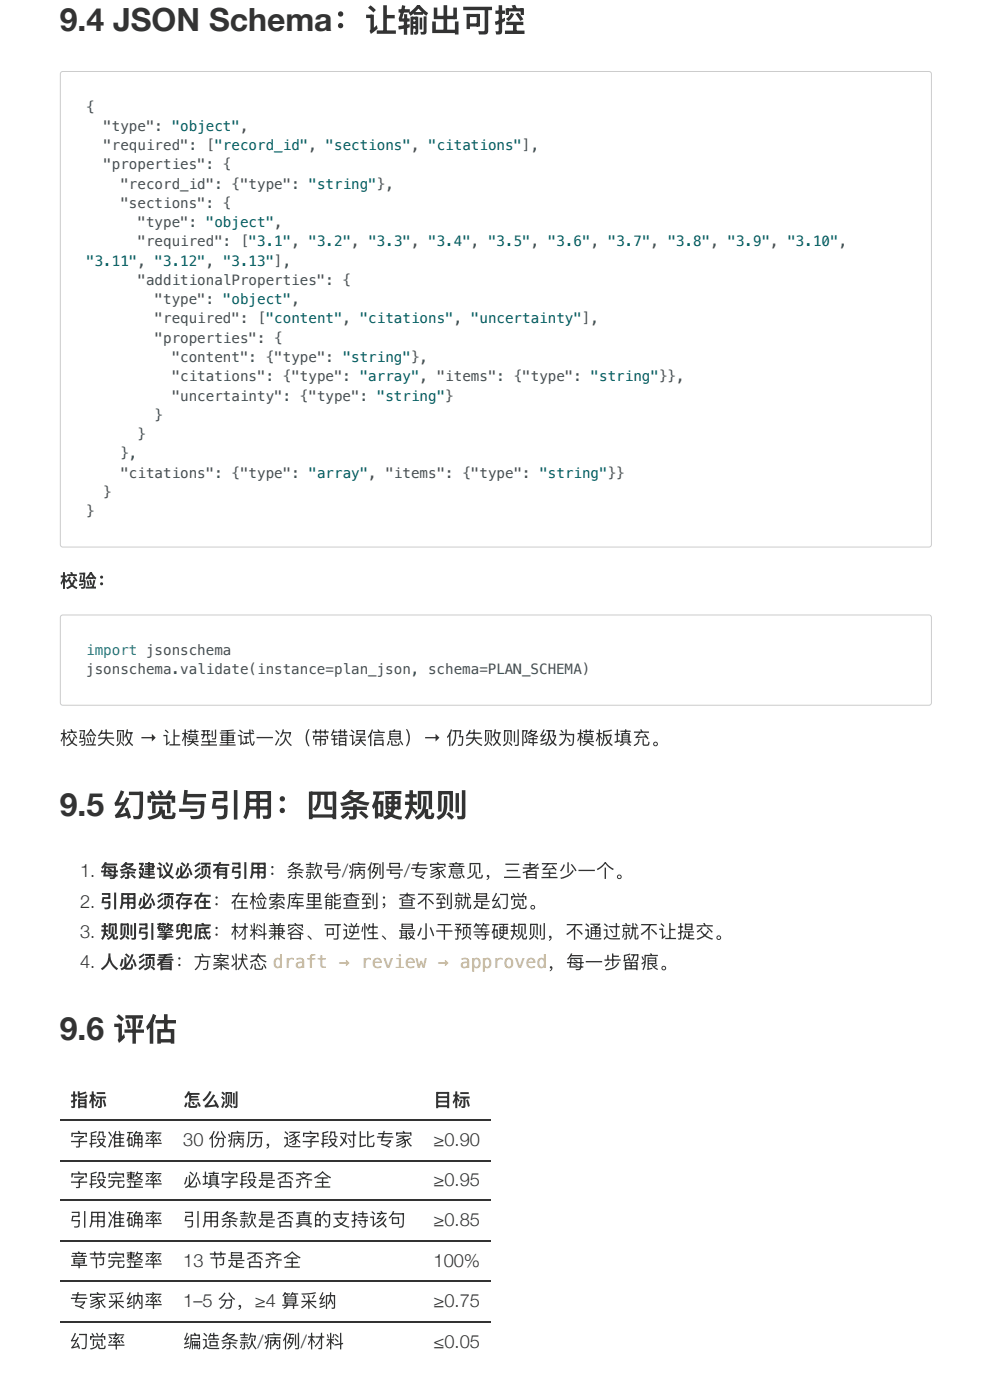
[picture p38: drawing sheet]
<svg xmlns="http://www.w3.org/2000/svg" width="210mm" height="297mm" viewBox="0 0 210 297" stroke-linecap="round" stroke-linejoin="round" font-family="sans-serif">
<defs><g id="words">
<g font-size="6.8" fill="#333">
<text x="12.7" y="6.7">9.4 JSON Schema：让输出可控</text>
<text x="12.7" y="173.2">9.5 幻觉与引用：四条硬规则</text>
<text x="12.7" y="220.7">9.6 评估</text>
</g>
<g font-size="3.9" fill="#333">
<text x="12.7" y="124.6">校验：</text>
<text x="12.7" y="157.9">校验失败 → 让模型重试一次（带错误信息）→ 仍失败则降级为模板填充。</text>
<text x="17" y="186.1">1. 每条建议必须有引用：条款号/病例号/专家意见，三者至少一个。</text>
<text x="17" y="192.5">2. 引用必须存在：在检索库里能查到；查不到就是幻觉。</text>
<text x="17" y="199">3. 规则引擎兜底：材料兼容、可逆性、最小干预等硬规则，不通过就不让提交。</text>
<text x="17" y="205.4">4. 人必须看：方案状态 draft → review → approved，每一步留痕。</text>
<text x="14.8" y="234.7">指标</text>
<text x="38.9" y="234.7">怎么测</text>
<text x="92" y="234.7">目 标</text>
<text x="14.8" y="243.1">字段准确率</text>
<text x="38.9" y="243.1">30 份病历，逐字段对比 专家</text>
<text x="92" y="243.1">≥0.90</text>
<text x="14.8" y="251.7">字段完整率</text>
<text x="38.9" y="251.7">必填字段是否齐全</text>
<text x="92" y="251.7">≥0.95</text>
<text x="14.8" y="260.1">引用 准确率</text>
<text x="38.9" y="260.1">引用 条款是否真的支持该句</text>
<text x="92" y="260.1">≥0.85</text>
<text x="14.8" y="268.7">章节完整率</text>
<text x="38.9" y="268.7">13 节是否齐全</text>
<text x="92" y="268.7">100%</text>
<text x="14.8" y="277.3">专家采纳率</text>
<text x="38.9" y="277.3">1–5 分，≥4 算采纳</text>
<text x="92" y="277.3">≥0.75</text>
<text x="14.8" y="285.9">幻觉率</text>
<text x="38.9" y="285.9">编造条款/病例/材料</text>
<text x="92" y="285.9">≤0.05</text>
</g>
<g font-size="3" fill="#434f54">
<text x="18.3" y="23.7">{</text>
<text x="21.9" y="27.8">&quot;type&quot;: &quot;object&quot;,</text>
<text x="21.9" y="31.8">&quot;required&quot;: [&quot;record_id&quot;, &quot;sections&quot;, &quot;citations&quot;],</text>
<text x="21.9" y="35.9">&quot;properties&quot;: {</text>
<text x="25.5" y="40">&quot;record_id&quot;: {&quot;type&quot;: &quot;string&quot;},</text>
<text x="25.5" y="44.1">&quot;sections&quot;: {</text>
<text x="29.2" y="48.2">&quot;type&quot;: &quot;object&quot;,</text>
<text x="29.2" y="52.3">&quot;required&quot;: [&quot;3.1&quot;, &quot;3.2&quot;, &quot;3.3&quot;, &quot;3.4&quot;, &quot;3.5&quot;, &quot;3.6&quot;, &quot;3.7&quot;, &quot;3.8&quot;, &quot;3.9&quot;, &quot;3.10&quot;,</text>
<text x="29.2" y="60.4">&quot;additionalProperties&quot;: {</text>
<text x="32.8" y="64.5">&quot;type&quot;: &quot;object&quot;,</text>
<text x="32.8" y="68.6">&quot;required&quot;: [&quot;content&quot;, &quot;citations&quot;, &quot;uncertainty&quot;],</text>
<text x="32.8" y="72.7">&quot;properties&quot;: {</text>
<text x="36.4" y="76.8">&quot;content&quot;: {&quot;type&quot;: &quot;string&quot;},</text>
<text x="36.4" y="80.9">&quot;citations&quot;: {&quot;type&quot;: &quot;array&quot;, &quot;items&quot;: {&quot;type&quot;: &quot;string&quot;}},</text>
<text x="32.8" y="89.1">}</text>
<text x="36.4" y="85">&quot;uncertainty&quot;: {&quot;type&quot;: &quot;string&quot;}</text>
<text x="29.2" y="93.1">}</text>
<text x="25.5" y="97.2">},</text>
<text x="25.5" y="101.3">&quot;citations&quot;: {&quot;type&quot;: &quot;array&quot;, &quot;items&quot;: {&quot;type&quot;: &quot;string&quot;}}</text>
<text x="21.9" y="105.4">}</text>
<text x="18.3" y="109.5">}</text>
<text x="18.3" y="143.1">jsonschema.validate(instance=plan_json, schema=PLAN_SCHEMA)</text>
</g>
<text font-size="3" fill="#005c5f" x="18.3" y="56.4">&quot;3.11&quot;, &quot;3.12&quot;, &quot;3.13&quot;],</text>
<text font-size="3" fill="#00979d" x="18.3" y="139">import jsonschema</text>
</g></defs>
<path d="M13 15.3l.3-.1 184.1 .1 .2 .4-.1 100.1-.4 .3-184.1-.1-.2-.5v-99.8z" fill="none" stroke="#ccc" stroke-width=".22"/>
<path d="M13 130.6l.3-.1h183.9l.3 .2 .1 .3v18.2l-.2 .3-.3 .1h-183.8l-.3-.1-.2-.4v-18.1z" fill="#fff"/>
<path d="M13 130.6l.3-.1h183.9l.3 .2 .1 .3v18.2l-.2 .3-.3 .1h-183.8l-.3-.1-.2-.4v-18.1z" fill="none" stroke="#ccc" stroke-width=".22"/>
<path d="M12.7 237.6h91.4M12.7 246.2h91.4M12.7 254.6h91.4M12.7 263.2h91.4M12.7 271.8h91.4M12.7 280.4h91.4" fill="none" stroke="#333" stroke-width=".22"/>
<use href="#words"/>
</svg>
